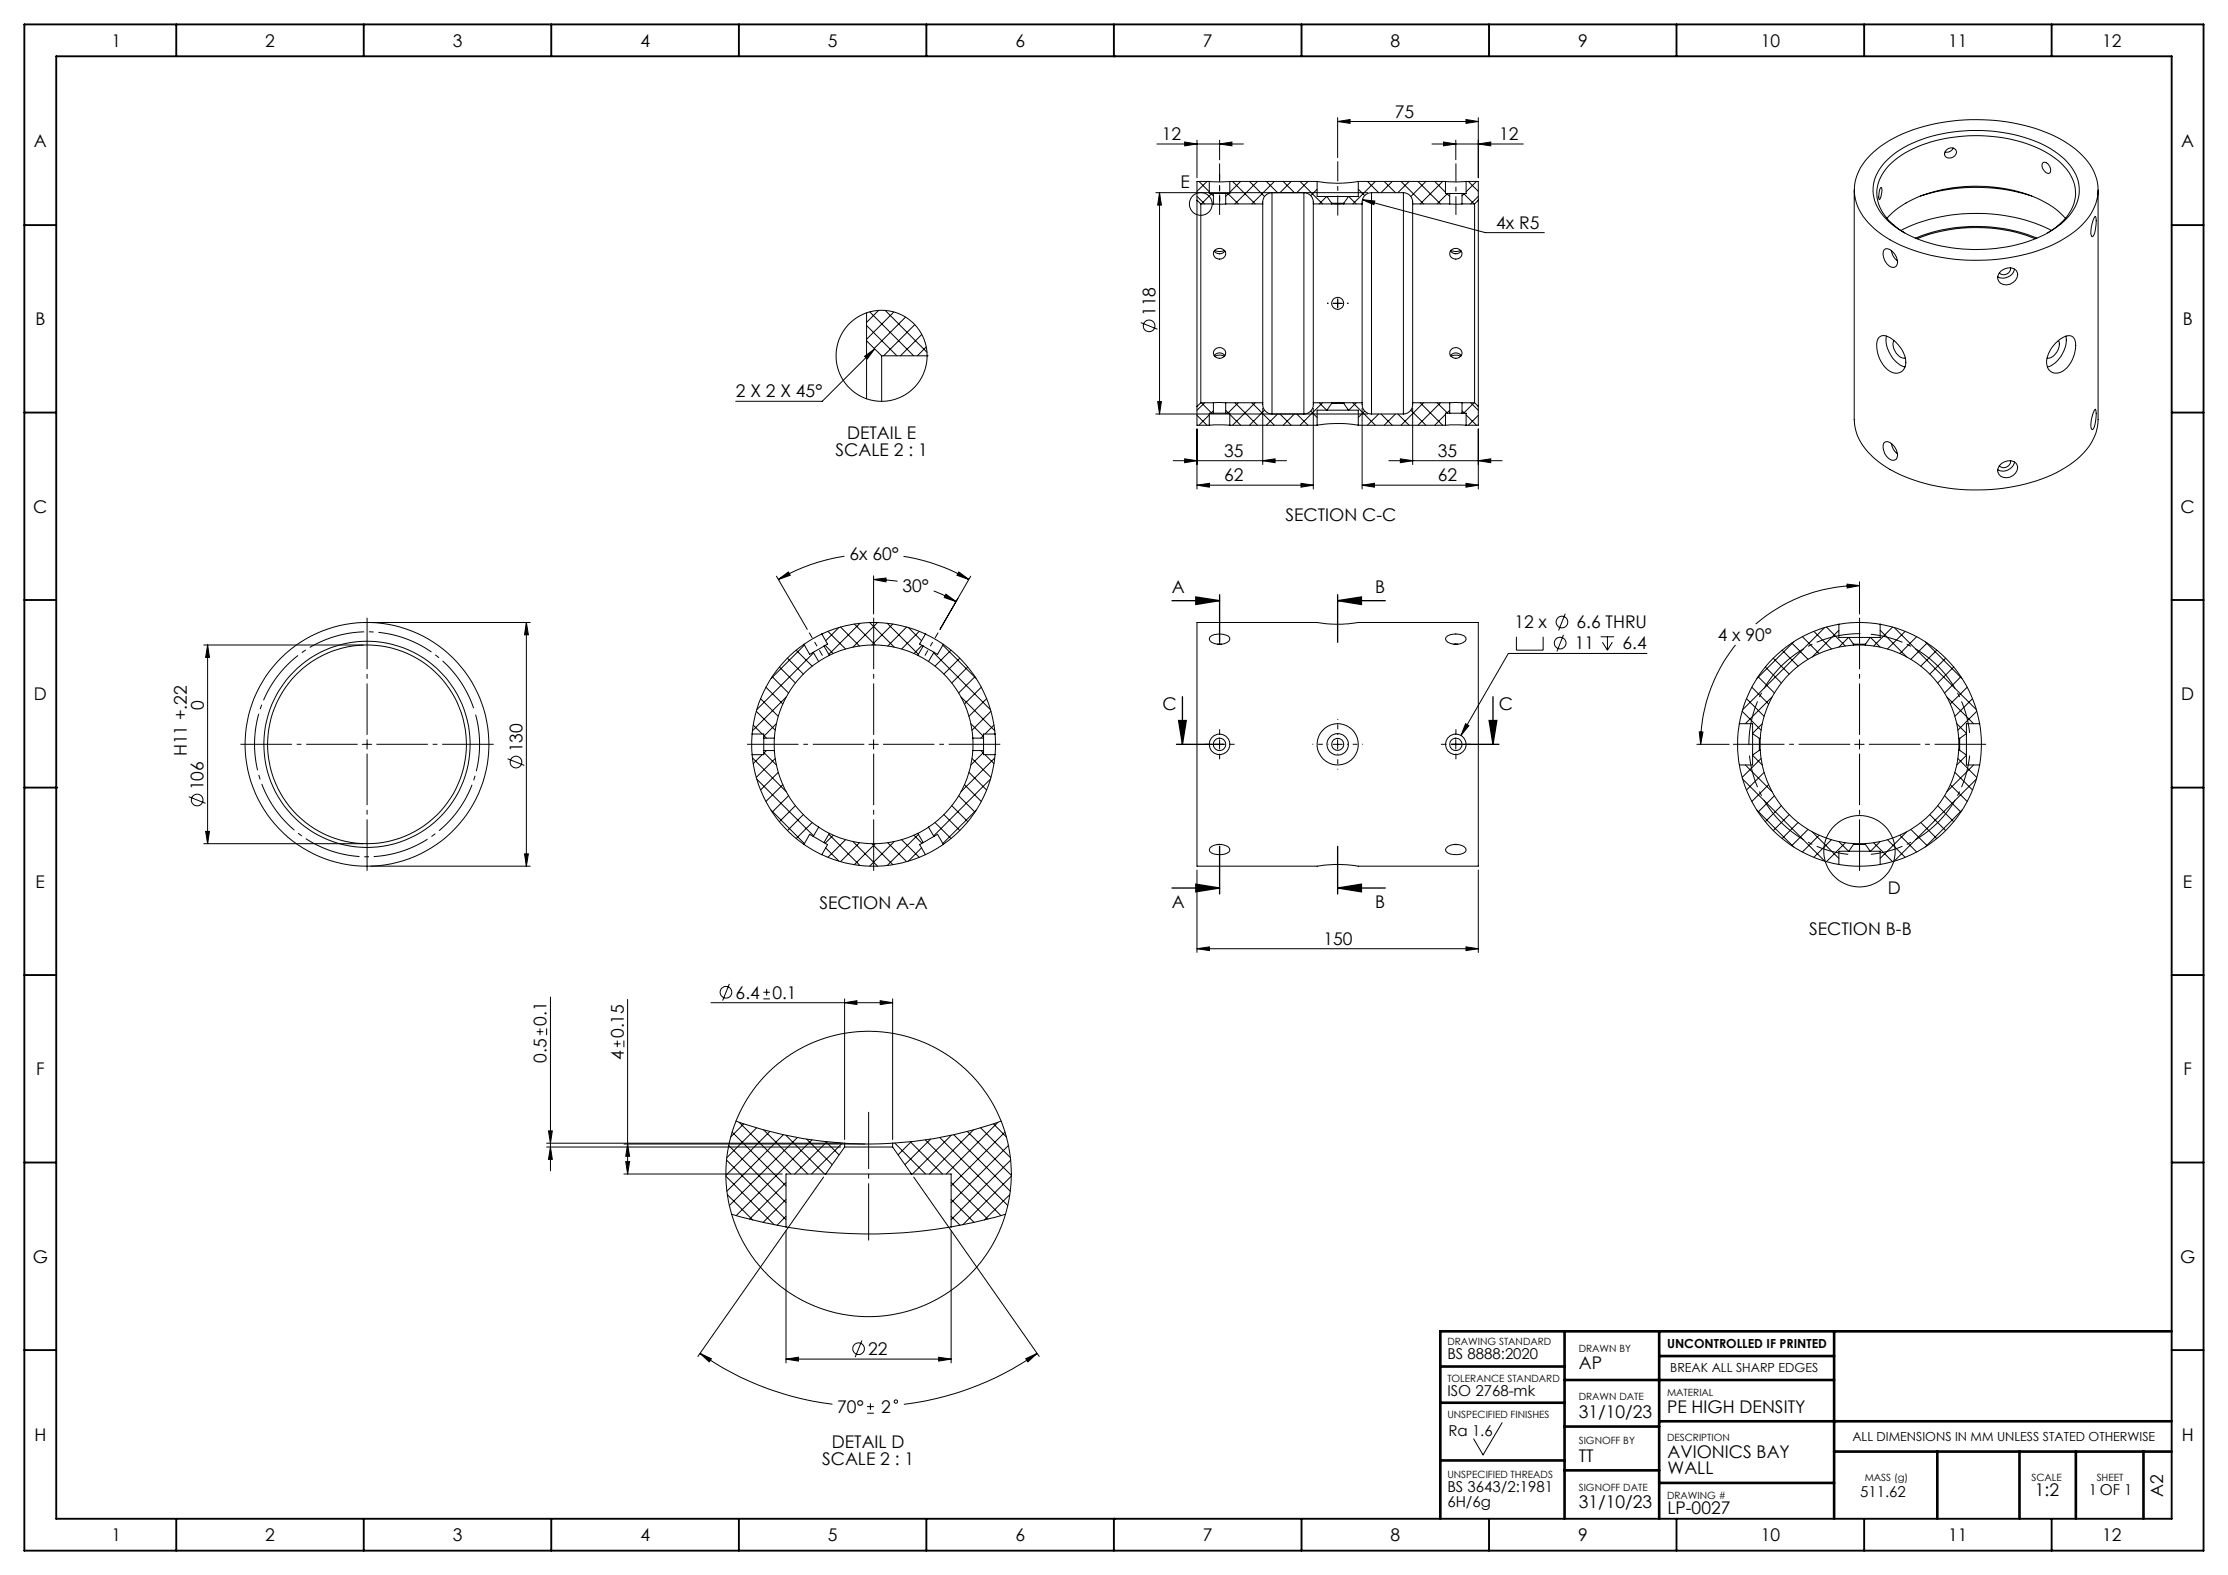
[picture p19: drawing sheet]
<svg xmlns="http://www.w3.org/2000/svg" width="420mm" height="297mm" viewBox="0 0 420 297" stroke-linecap="round" stroke-linejoin="round" font-family="sans-serif">
<defs><g id="words">
<g font-size="3.3">
<text x="21" y="8.8">1</text>
<text x="50" y="8.8">2</text>
<text x="85.4" y="8.8">3</text>
<text x="120.7" y="8.8">4</text>
<text x="156.1" y="8.8">5</text>
<text x="191.4" y="8.8">6</text>
<text x="226.8" y="8.8">7</text>
<text x="262.1" y="8.8">8</text>
<text x="297.5" y="8.8">9</text>
<text x="331.9" y="8.8">10</text>
<text x="367.3" y="8.8">11</text>
<text x="396.3" y="8.8">12</text>
<text x="262.9" y="22.2">75</text>
<text x="6.4" y="27.7">A</text>
<text x="219" y="26.4">12</text>
<text x="282.6" y="26.4">12</text>
<text x="411.2" y="27.7">A</text>
<text x="222.5" y="35.4">E</text>
<text x="282.1" y="43.1">4x R5</text>
<text x="217.8" y="59.6" transform="rotate(-90 217.8 59.6)">118</text>
<text x="6.7" y="61.3">B</text>
<text x="411.5" y="61.3">B</text>
<text x="138.7" y="74.9">2 X 2 X 45°</text>
<text x="159.7" y="82.8">DETAIL E</text>
<text x="157.5" y="86">SCALE 2 : 1</text>
<text x="230.8" y="86.1">35</text>
<text x="271" y="86.1">35</text>
<text x="230.8" y="90.8">62</text>
<text x="271" y="90.8">62</text>
<text x="6.3" y="96.6">C</text>
<text x="242.3" y="98.3">SECTION C-C</text>
<text x="411.1" y="96.6">C</text>
<text x="160.1" y="105.7">6x 60°</text>
<text x="170.1" y="111.5">30°</text>
<text x="220.9" y="111.7">A</text>
<text x="259.2" y="111.7">B</text>
<text x="285.5" y="118.5">12 x</text>
<text x="297.2" y="118.5">6.6 THRU</text>
<text x="296.8" y="122.5">11</text>
<text x="305.9" y="122.5">6.4</text>
<text x="323.8" y="120.9">4 x 90°</text>
<text x="6.4" y="132">D</text>
<text x="411.2" y="132">D</text>
<text x="38.4" y="133.8" transform="rotate(-90 38.4 133.8)">0</text>
<text x="219.2" y="133.8">C</text>
<text x="282.5" y="133.8">C</text>
<text x="35.2" y="142.6" transform="rotate(-90 35.2 142.6)">H11 +.22</text>
<text x="98.5" y="141.9" transform="rotate(-90 98.5 141.9)">130</text>
<text x="38.4" y="149" transform="rotate(-90 38.4 149)">106</text>
<text x="6.7" y="167.3">E</text>
<text x="411.5" y="167.3">E</text>
<text x="154.5" y="171.3">SECTION A-A</text>
<text x="220.9" y="171.2">A</text>
<text x="259.2" y="171.2">B</text>
<text x="355.9" y="168.5">D</text>
<text x="249.5" y="178.2">150</text>
<text x="341" y="176.3">SECTION B-B</text>
<text x="138.7" y="188.3">6.4</text>
<text x="145.6" y="188.3">0.1</text>
<text x="103" y="193.5" transform="rotate(-90 103 193.5)">0.1</text>
<text x="117.6" y="195.7" transform="rotate(-90 117.6 195.7)">0.15</text>
<text x="6.8" y="202.7">F</text>
<text x="103" y="200.4" transform="rotate(-90 103 200.4)">0.5</text>
<text x="117.6" y="199.9" transform="rotate(-90 117.6 199.9)">4</text>
<text x="411.6" y="202.7">F</text>
<text x="6.2" y="238">G</text>
<text x="411" y="238">G</text>
<text x="163.7" y="255.5">22</text>
<text x="297.6" y="258.2">AP</text>
<text x="157.8" y="266.4">70°</text>
<text x="166.1" y="266.4">2</text>
<text x="297.6" y="267.3">31/10/23</text>
<text x="314.3" y="266.5">PE HIGH DENSITY</text>
<text x="6.5" y="271.6">H</text>
<text x="156.8" y="273">DETAIL D</text>
<text x="297.6" y="275.6">TT</text>
<text x="314.4" y="274.8">AVIONICS BAY</text>
<text x="411.3" y="271.6">H</text>
<text x="155" y="276.2">SCALE 2 : 1</text>
<text x="314.4" y="278">WALL</text>
<text x="297.6" y="284.4">31/10/23</text>
<text x="314.3" y="285.4">LP-0027</text>
<text x="383.6" y="282">1:2</text>
<text x="407.8" y="282.2" transform="rotate(-90 407.8 282.2)">A2</text>
<text x="21" y="290.6">1</text>
<text x="50" y="290.6">2</text>
<text x="85.4" y="290.6">3</text>
<text x="120.7" y="290.6">4</text>
<text x="156.1" y="290.6">5</text>
<text x="191.4" y="290.6">6</text>
<text x="226.8" y="290.6">7</text>
<text x="262.1" y="290.6">8</text>
<text x="297.5" y="290.6">9</text>
<text x="331.9" y="290.6">10</text>
<text x="367.3" y="290.6">11</text>
<text x="396.3" y="290.6">12</text>
</g>
<g font-size="2.8">
<text x="272.8" y="256.3">BS 8888:2020</text>
<text x="272.8" y="263.2">ISO 2768-mk</text>
<text x="273.1" y="270.7">Ra 1.6</text>
<text x="272.8" y="281.3">BS 3643/2:1981</text>
<text x="393.8" y="281.9">1 OF 1</text>
<text x="272.8" y="284.2">6H/6g</text>
<text x="350.7" y="282.2">511.62</text>
</g>
<g font-size="2.4">
<text x="314.3" y="254.2">UNCONTROLLED IF PRINTED</text>
<text x="314.8" y="258.7">BREAK ALL SHARP EDGES</text>
<text x="349.2" y="271.7">ALL DIMENSIONS IN MM UNLESS STATED OTHERWISE</text>
</g>
<g font-size="1.9">
<text x="272.8" y="253.6">DRAWING STANDARD</text>
<text x="297.6" y="255">DRAWN BY</text>
<text x="272.8" y="260.6">TOLERANCE STANDARD</text>
<text x="297.6" y="263.9">DRAWN DATE</text>
<text x="314.3" y="263.2">MATERIAL</text>
<text x="272.8" y="267.3">UNSPECIFIED FINISHES</text>
<text x="297.6" y="272.3">SIGNOFF BY</text>
<text x="314.3" y="271.7">DESCRIPTION</text>
<text x="272.8" y="278.7">UNSPECIFIED THREADS</text>
<text x="297.6" y="281">SIGNOFF DATE</text>
<text x="351.5" y="279.3">MASS (g)</text>
<text x="382.9" y="279.3">SCALE</text>
<text x="395.2" y="279.3">SHEET</text>
<text x="314.3" y="282.6">DRAWING #</text>
</g>
</g></defs>
<g fill="none" stroke="#000" stroke-width=".19">
<path d="M217.9 36.3h39.9M218.1 27.2h16.3M218.6 36.3l.3 2.4h-.7zM218.6 36.3v41.8M223.3 26.8l2.3 .4-2.3 .3zM225.6 37l1.5 1.5M225.6 26.4v7.1M225.6 37.8v38.8M225.6 37.8l.8 .7M226 34.2l2 2M226.4 38.5v37.4M226.4 38.5h2.3"/>
<path d="M227.5 34.2l-1.9 1.9M228 34.2l1.8 .1 2-.1M228 34.2h-2.4v3.6M228 34.2v2.3h.7M228.3 36.5l.4 .4M228.4 36.5l-1.9 2M228.7 38.5h2.4M228.7 36.5h2.4M228.7 36.5v2M229.9 27.2l2.3-.4v.7zM229.9 26.4v3.7M231.1 38.5h6.9"/>
<path d="M231.1 36.5v2M231.5 36.5l1.9 2M231.6 36.5l-.5 .5M231.8 34.2h16.5M231.8 34.2v2.3h-.7M232.4 34.2l4.2 4.3M233.9 34.2l-2.1 2.1M235.5 34.2l2.9 2.9M237 34.2l-4.2 4.3M238 38.5v37.4M238 38.5a1.82 1.82 0 0 1 1.8-2.2v41.7a1.77 1.77 0 0 1-1.8-2.1M238.7 34.2l2.1 2.1"/>
<path d="M240.2 34.2l-4.2 4.3M241.9 34.2l2.1 2.1M243.4 34.2l-2.1 2.1M245.1 34.2l4.2 4.3M246.6 34.2l-2.2 2.1M247.6 38.5v37.4M247.6 38.5a1.78 1.78 0 0 0-1.8-2.1v41.6a1.77 1.77 0 0 0 1.8-2.1M247.6 38.5h3.4M248.2 34.2l.1 .1M248.3 35.7l-1.2 1.2M248.3 34.2a22.8 22.8 0 0 0 7.7 0M248.3 34.2v2.9h1.8"/>
<path d="M250.1 37.1l-1.4 1.4M250.1 37.1h4.1M250.1 37.1l.9 1.2M251 38.5h2.3M251 38.3h2.3M251 38.3v.2M252.2 22.9l2.3-.4v.8zM252.2 22.2v7.5M252.2 22.9h26.5M253.3 38.5h3.5M253.3 38.3v.2M254.2 37.1l-.9 1.2"/>
<path d="M254.3 37.1l1.3 1.4M256 35.7l1.2 1.1M256 34.2h16.5M256 34.2v2.9h-1.8M256.1 34.2l-.1 .1M256.7 36.8l-1.7 1.7M256.8 38.5v37.4M256.8 37.7l2.4 .2-.2 .7zM256.8 37.7l23.2 6.2h11.1M257.8 34.2l2.1 2.1M258.5 36.3a1.82 1.82 0 0 0-1.7 2.2M258.5 36.3v41.8"/>
<path d="M258.5 36.3h6.1M259.3 34.2l-2.5 2.5M260.9 34.2l2.2 2.1M262.5 34.2l-2.2 2.1M264.1 34.2l4.2 4.3M264.6 36.3a1.82 1.82 0 0 1 1.7 2.2M264.6 36.3v41.8M265.6 34.2l-2.1 2.1M266.3 38.5v37.4M266.3 38.5h7M267.3 34.2l4.2 4.3M268.8 34.2l-2.8 2.9"/>
<path d="M269.9 27.2h17.3M270.5 34.2l2 2.1M272 34.2l-4.3 4.3M272.1 26.8l2.3 .4-2.3 .3zM272.5 34.2l1.8 .1 2.1-.1M272.5 34.2v2.3h.8M272.7 36.5l.6 .5M272.9 36.5l-2 2M273.3 38.5h2.3M273.3 36.5h2.3M273.3 36.5v2M274.4 26.4v3.7"/>
<path d="M275.6 38.5h2.4M275.6 36.5v2M275.9 36.5l2 2M276.1 36.5l-.5 .4M276.4 22.5l2.3 .4-2.3 .4zM276.4 34.2h2.3v3.6M276.4 34.2v2.3h-.8M276.8 34.2l1.9 1.9M278 38.5v37.4M278.3 34.2l-1.9 2M278.7 37l-1.4 1.5M278.7 27.2l2.3-.4v.7z"/>
<path d="M278.7 37.8v38.8M278.7 37.8l-.7 .7M278.7 22.2v11.3M349.5 35.8v43.3a10.1 10.1 0 0 0 4.5 7.9 29.9 29.9 0 0 0 16.7 5.4 33.6 33.6 0 0 0 18.7-4.3 11.4 11.4 0 0 0 6.1-8.4v-43.9M352.6 29.2a25.3 25.3 0 0 1 14.3-6.2 35.1 35.1 0 0 1 22.3 3.7 12.3 12.3 0 0 1 6.2 7.7 9.5 9.5 0 0 1-3.9 8.9 29.3 29.3 0 0 1-17.4 5.8 33.1 33.1 0 0 1-18.6-4.4 11.8 11.8 0 0 1-5.9-7.8 9.1 9.1 0 0 1 3-7.7zM354.5 35.4l.1-.1a2.85 2.85 0 0 1-.3 2.4 3.2 3.2 0 0 1 .2-2.3zM355.2 30.7a20.1 20.1 0 0 1 11.9-5.7 30.2 30.2 0 0 1 19.6 3.1 10 10 0 0 1 5.2 7.2 8.4 8.4 0 0 1-4 7.4 26.2 26.2 0 0 1-15.8 4.4 26.6 26.6 0 0 1-14.7-4.3 8.5 8.5 0 0 1-4.2-8l.5-1.8 .7-1.2zM362.1 37a34.3 34.3 0 0 1 20.9 0M367 28.2a1.04 1.04 0 0 1 1.1-.3 1.04 1.04 0 0 1 .7 .9 1.26 1.26 0 0 1-.9 1 1.26 1.26 0 0 1-1.3-.5 1.03 1.03 0 0 1 .4-1.1zM368.2 27.9a1.42 1.42 0 0 1-1.6 .8M385.1 30.7a.94 .94 0 0 1 1.3 .7 .91 .91 0 0 1-.2 1.3 1.51 1.51 0 0 1-1.1-2zM163.4 59v5.3"/>
<path d="M164 58.8l8.2 8.3M165.6 58.5l-2.2 2.3M166.9 58.5l7.8 7.9M168.5 58.8l-5.1 5.2M170.7 59.8l-5.9 5.9M228.9 47.3a1.24 1.24 0 0 0 2 0M229 47.2l.9 .2 .9-.2M229 47.2a1.16 1.16 0 0 1 1.3-.3 1.16 1.16 0 0 1 .7 1.2 1.16 1.16 0 0 1-1.3 .7 1.16 1.16 0 0 1-.9-1.3zM251.3 57.2h1.8M252.2 56.3v1.8M273.4 47.3a1.24 1.24 0 0 0 2.1 0M273.5 47.2l.9 .2 1-.2"/>
<path d="M273.5 47.2a1.17 1.17 0 0 1 1.4-.3 1.17 1.17 0 0 1 .7 1.2 1.16 1.16 0 0 1-1.4 .7 1.16 1.16 0 0 1-.9-1.3zM355.2 47.1a1.09 1.09 0 0 1 1.5 .3 2.14 2.14 0 0 1 .7 2.8 1.22 1.22 0 0 1-1.7-.4 2.72 2.72 0 0 1-.5-2.7zM355.7 41.2a19.4 19.4 0 0 1 11.6-5.6 28.6 28.6 0 0 1 19 3l1.4 .9 1.6 1.7M356.5 47.3a3.1 3.1 0 0 0 1.2 1.9M358.3 43.5a32.9 32.9 0 0 1 28.4 0M359 43.9a9.9 9.9 0 0 1-5.2-6.8 8.1 8.1 0 0 1 3.9-7.3 26.5 26.5 0 0 1 17.6-4.1 22.3 22.3 0 0 1 13.4 5.2 7.1 7.1 0 0 1 .1 10.9l-1.1 1-1.7 1.1M361.1 44.9a30.9 30.9 0 0 1 22.9 0M361.4 45a30.6 30.6 0 0 1 22.3 0M377.3 51a1.87 1.87 0 0 1 3 .4 2.04 2.04 0 0 1-1.2 2.1 2.04 2.04 0 0 1-2.3-.5 1.5 1.5 0 0 1 .5-2zM379 50.5a1.24 1.24 0 0 1-.7 1.2 1.24 1.24 0 0 1-1.4-.3M379.7 50.7a2.22 2.22 0 0 1-3.1 1.5M394.9 40.9l.1-.1a5.6 5.6 0 0 1-.5 3.8h-.2a5.1 5.1 0 0 1 .6-3.7z"/>
<path d="M163 67.2l1.9-1.4-1.4 1.9zM163.4 64.3v10.9M163.4 64.3l2.8 2.8M163.4 61.4l5.7 5.7M164.9 65.8l-9.9 9.9h-16.3M166.2 67.1v8.6M166.2 67.1h8.6M172.4 61.2l-5.8 5.9M173.8 63.1l-4.1 4M174.6 65.4l-1.7 1.7M174.8 67.1h.1M215 60.8l3.2 1.3"/>
<path d="M217.9 78.1h39.9M218.2 75.7h.7l-.3 2.4zM225.6 78.3l1.9 1.9M225.6 76.6v3.6h2.4M226.4 75.9h2.3M226.4 75.9l-.8 .7M226.5 75.9l1.9 2M227.1 75.9l-1.5 1.5M228 78.2l-2 2M228.7 77.5l-.4 .4M228.7 75.9h2.4M228.7 77.9h2.4"/>
<path d="M228.7 77.9h-.7v2.3M228.7 75.9v2M228.9 67.1a1.24 1.24 0 0 1 2 0M229 65.9a1.09 1.09 0 0 1 1.6-.2 1.09 1.09 0 0 1 0 1.6 1.09 1.09 0 0 1-1.4 0 1.09 1.09 0 0 1-.2-1.4zM230.8 67.2l-1-.2-.8 .2M231.1 77.4l.5 .5M231.1 77.9h.7v2.3M231.1 75.9h6.9M231.1 75.9v2M231.8 78.1l2.1 2.1M232.8 75.9l4.2 4.3M233.4 75.9l-1.9 2"/>
<path d="M236 75.9l4.2 4.3M236.6 75.9l-4.2 4.3M238 77v10.6M238.4 77.3l-2.9 2.9M240.8 78.1l-2.1 2.1M241.3 78.1l2.1 2.1M244 78.1l-2.1 2.1M244.4 78.1l2.2 2.1M247.1 77.5l1.2 1.2M247.6 77v15.2M247.6 75.9h3.4M248.7 75.9l1.4 1.4"/>
<path d="M249.3 75.9l-4.2 4.3M250.1 77.3h4.1M250.1 77.3h-1.8v2.9M251 75.9h2.3M251 76.1h2.3M251 75.9v.2M251 76.1l-.9 1.2M253.3 75.9h3.5M253.3 75.9v.2M253.3 76.1l.9 1.2M254.2 77.3h1.8v2.9M255 75.9l4.3 4.3"/>
<path d="M255.6 75.9l-1.3 1.4M256.8 77v15.2M256.8 75.9a1.82 1.82 0 0 0 1.7 2.2M257.2 77.5l-1.2 1.2M258.5 78.1h6.1M259.9 78.1l-2.1 2.1M260.3 78.1l2.2 2.1M263.1 78.1l-2.2 2.1M263.5 78.1l2.1 2.1M266 77.3l2.8 2.9M266.3 77v10.6M266.3 75.9a1.82 1.82 0 0 1-1.7 2.2"/>
<path d="M266.3 75.9h7M267.7 75.9l4.3 4.3M268.3 75.9l-4.2 4.3M270.9 75.9l2 2M271.5 75.9l-4.2 4.3M272.5 78.1l-2 2.1M273.3 77.4l-.6 .5M273.3 75.9h2.3M273.3 77.9h2.3M273.3 77.9h-.8v2.3M273.3 75.9v2M273.4 67.1a1.24 1.24 0 0 1 2.1 0"/>
<path d="M273.5 65.9a1.09 1.09 0 0 1 1.6-.2 1.09 1.09 0 0 1 .1 1.6 1.14 1.14 0 0 1-1.3 .1 1.14 1.14 0 0 1-.6-1.2zM275.4 67.2l-1.1-.2-.8 .2M275.6 77.5l.5 .4M275.6 77.9h.8v2.3M275.6 75.9h2.4M275.6 75.9v2M276.4 78.2l1.9 2M277.3 75.9l1.4 1.5M277.9 75.9l-2 2M278 75.9l.7 .7M278.7 78.3l-1.9 1.9M278.7 76.6v3.6h-2.3"/>
<path d="M354.2 63.6a1.71 1.71 0 0 1 2.2 .2 5.5 5.5 0 0 1 2.8 5.2 1.93 1.93 0 0 1-3.4 .7 5.8 5.8 0 0 1-1.8-5.8zM355.6 63.4a5.6 5.6 0 0 0 3.5 5.8M357 64.2a2.63 2.63 0 0 0 2 3.3h.2M387.6 64.6l.9-.7a1.72 1.72 0 0 1 2.5-.1 5.6 5.6 0 0 1-2.7 6.5 1.9 1.9 0 0 1-2-.5 1.9 1.9 0 0 1-.5-1.9l.6-1.7zM388.1 64.2a2.67 2.67 0 0 1-2 3.3h-.2M389.4 63.4a5.6 5.6 0 0 1-3.4 5.8M394.9 77.2h.1a5.7 5.7 0 0 1-.5 3.8h-.2a5.1 5.1 0 0 1 .6-3.8zM221.2 86.9h21.3M223.3 86.5l2.3 .4-2.3 .3zM225.6 91.5l2.4-.4v.8zM225.6 80.9v11.3M225.6 91.5h22"/>
<path d="M228 80.2h3.8M231.8 80.2h16.5M238 86.9l2.4-.4v.7zM245.2 91.1l2.4 .4-2.4 .4zM248.3 80.1l-.1 .1M248.3 80.2a23.3 23.3 0 0 1 7.7 0M256 80.1l.1 .1M256 80.2h16.5M256.8 91.5l2.3-.4v.8zM256.8 91.5h21.9M261.8 86.9h21.4M264 86.5l2.3 .4-2.3 .3z"/>
<path d="M272.5 80.2h3.9M276.4 91.1l2.3 .4-2.3 .4zM278.7 86.9l2.3-.4v.7zM278.7 80.9v11.3M355.2 83.5a1.09 1.09 0 0 1 1.5 .3 2.17 2.17 0 0 1 .7 2.8 1.83 1.83 0 0 1-2.3-1.6l-.1-.6zM356.5 83.6a3.1 3.1 0 0 0 1.2 2M377.3 87.4a1.85 1.85 0 0 1 3 .4 2.03 2.03 0 0 1-1.2 2.1 2.03 2.03 0 0 1-2.3-.5 1.51 1.51 0 0 1 .5-2zM379 86.9a1.24 1.24 0 0 1-.7 1.1 1.24 1.24 0 0 1-1.4-.2M379.7 87.1a2.19 2.19 0 0 1-3.1 1.5M69.9 117.4h30.1M99.2 117.4l.4 2.3h-.7zM99.2 117.4v45.9"/>
<path d="M146.4 108.6l5.8 10.1M146.7 109.3l1.9-1.5 .4 .7zM154.9 119.5l-3.3 2M154.9 119.5a23 23 0 0 1 19.6 0M154.9 119.5l1.1 1.9-.7 .4M156.1 119l3.3 3.4M158.1 118.3l-2.5 2.5M158.4 118.2l3.6 3.6M159.2 104.9a35 35 0 0 0-12.5 4.4M161 117.6l4 4M162.1 117.5l-5.9 5.9M163.9 117.4l4.7 4.6"/>
<path d="M164.7 109.3l2.3-.3v.7zM164.7 109.3l4.5 .3M164.7 108.6v7.2M165.4 117.4l-4.6 4.6M167.2 117.5l5.9 5.9M168.3 117.6l-3.9 4M170.3 104.9a36.2 36.2 0 0 1 12.3 4.4M170.9 118.2l-3.6 3.6M171.2 118.3l2.5 2.5M173.3 119l-3.3 3.4M174.5 119.5l3.3 2M174.5 119.5l-1.1 1.9 .6 .4"/>
<path d="M176 111.4l2.1 .9 2.1 1.1M178.3 112l1.9 1.4-2.2-.7zM180.7 107.8l1.9 1.5-2.2-.8zM183 108.6l-5.8 10.1M225.6 117.4h22.7a23.3 23.3 0 0 0 7.7 0h22.7v45.9h-22.7a23 23 0 0 0-7.7 0h-22.7zM294.7 119.7l-1.2 3.1M295.1 115.7l-1.3 3.2M341.9 119l3.3 3.4M344 118.3l-15.5 15.5M344.3 118.2l3.6 3.6M346.6 117.7a23.2 23.2 0 0 1 7.8 0M346.6 117.7a23 23 0 0 0-18.7 18.8"/>
<path d="M346.6 117.7v2.5h1.9M346.6 118.8l-5 5.1M348.2 110.1l2.3 .3-2.3 .5zM350.5 110.4a30 30 0 0 0-19.5 7.3M350.5 109.7v6.1M354.4 117.7a23.1 23.1 0 0 1 18.8 18.8M354.4 117.7v2.5h-1.8M354.4 118.8l5 5.1M356.8 118.2l-3.6 3.6M357.1 118.3l15.5 15.5M359.1 119l-3.3 3.4M38.4 121.6h30.1"/>
<path d="M39.1 121.6l.4 2.4h-.7zM39.1 121.6v37.5M69.2 139.5v1.7M141.8 138.4v3.9M141.8 138.4h2.2v.8M142 136.7l1.7 1.7M142.6 134.1l3.5 3.6M143.4 131.7l3.3 3.4M144 138.7l.5 .5M144 139.2v2.3M144 139.2h2M144.4 129.6l3.2 3.1"/>
<path d="M145.6 127.6l3 3.1M146 139.2v2.3M146.3 136.5l-2.3 2.3M146.9 125.8l3 3M148.2 131.4l-6.3 6.4M148.4 124.1l3 3M150.1 122.6l3 3M151.6 121.5a22.9 22.9 0 0 0-9.8 16.9M151.6 121.5l1 1.9 .7-.4M151.6 121.6l-6.3 6.3M153.3 123l1 1.7M153.4 123.1l-10.7 10.7"/>
<path d="M154.3 124.7a18.9 18.9 0 0 0-8.3 14.5M155.3 121.8l-2 1.2M155.3 121.8l1 1.8M155.5 121.7l1.6 1.5M156.3 123.6l-2 1.1M156.3 123.6a18.8 18.8 0 0 1 16.7 0M164.7 139.5v1.7M173 123.6l2 1.1M173.8 121.7l-1.5 1.5M174 121.8l2.1 1.2M174 121.8l-1 1.8M175 124.7a18.7 18.7 0 0 1 8.4 14.5"/>
<path d="M176 123.1l10.7 10.7M176.1 123l-1.1 1.7M177.7 121.6l6.3 6.3M177.8 121.5a23 23 0 0 1 9.8 16.9M177.8 121.5l-1.1 1.9-.6-.4M179.3 122.6l-3 3M180.9 124.1l-3 3M181.2 131.4l6.3 6.4M182.4 125.8l-3 3M183 136.5l2.4 2.3M183.4 139.2v2.3M183.4 139.2h2"/>
<path d="M183.8 127.6l-3.1 3.1M185 129.6l-3.2 3.1M185.4 138.7l-.5 .5M185.4 139.2v2.3M186 131.7l-3.3 3.4M186.8 134.1l-3.6 3.6M187.4 136.7l-1.7 1.7M187.6 138.4v3.9M187.6 138.4h-2.2v.8M228.1 120.1a3.3 3.3 0 0 1 3.5-.2l.2 .3a1.05 1.05 0 0 1-1.1 1.2 2.75 2.75 0 0 1-2.6-.6l-.1-.4zM229.5 121.5h.8M229.9 139.5v1.7"/>
<path d="M252.2 139.5v1.7M272.6 120.1a2.99 2.99 0 0 1 3.7 .1l.1 .4a2.52 2.52 0 0 1-3.5 .5l-.4-.7zM274.1 121.5h.7M274.4 139.5v1.7M276.3 136.5l.6 .3-1.5 1.9zM285.9 120.1v2.5h5v-2.5M301.7 120.1h2.6M302.1 121.1l.9 1.5M303 120.1v2.5M303.9 121.1l-.9 1.5M310.5 123.2h-26.2l-8.9 15.5M320.3 138h.7l-.4 2.3z"/>
<path d="M327.2 121.6a30.3 30.3 0 0 0-6.6 18.7M327.9 136.5a23.4 23.4 0 0 0 0 7.7M327.9 136.5h2.5v1.8M328.4 134.1l3.6 3.6M329.2 131.7l3.4 3.4M330.2 129.6l3.2 3.1M330.4 138.3v4.1M330.4 138.3l1.3 .9M331.4 127.6l3.1 3.1M331.7 139.2v2.3M331.7 139.2h.1M331.8 139.2v2.3"/>
<path d="M332.2 136.5l-1.8 1.8M332.8 125.8l3 3M334 131.4l-5 5.1M334.3 124.1l3 3M335.9 122.6l3.1 3M337.8 121.2l3 3.1M338.1 121l-6.9 6.9M339.8 120l3.1 3.2M348.5 120.2l-1.9 1.8M348.5 120.2h4.1M348.5 120.2l.9 1.3M349.4 121.5h2.3"/>
<path d="M349.4 121.6h2.3M349.4 121.6a18.8 18.8 0 0 0-17.6 17.6M349.4 121.5v.1M350.5 139.5v1.7M351.7 121.6a18.8 18.8 0 0 1 17.5 17.6M351.7 121.5v.1M352.6 120.2l-.9 1.3M352.6 120.2l1.8 1.8M361.3 120l-3.2 3.2M362.9 121l7 6.9M363.3 121.2l-3.1 3.1M365.1 122.6l-3 3"/>
<path d="M366.8 124.1l-3 3M367 131.4l5 5.1M368.3 125.8l-3 3M368.9 136.5l1.8 1.8M369.2 139.2v2.3M369.2 139.2h.2M369.4 139.2v2.3M369.6 127.6l-3 3.1M370.7 138.3v4.1M370.7 138.3l-1.3 .9M370.8 129.6l-3.2 3.1M371.8 131.7l-3.3 3.4"/>
<path d="M372.6 134.1l-3.5 3.6M373.2 136.5a23.5 23.5 0 0 1 0 7.7M373.2 136.5h-2.5v1.8M35.6 150.2l3.1 1.3M38.4 159.1h30.1M38.8 156.8h.7l-.4 2.3zM68.3 140.3h1.8M95.7 143.1l3.1 1.2M141.8 142.3a23 23 0 0 0 9.8 16.9M141.9 142.9l6.3 6.4M142.7 146.9l10.7 10.7M143.7 142.3l-1.7 1.7"/>
<path d="M144 141.9l2.3 2.3M144 141.5v.8h-2.2M144 141.5h2M144.5 141.5l-.5 .5M145.3 152.7l6.3 6.4M146 141.5a18.8 18.8 0 0 0 8.3 14.5M146.1 143l-3.5 3.6M146.7 145.6l-3.3 3.4M147.6 148l-3.2 3.1M148.6 150l-3 3.1M149.9 151.9l-3 3M151.4 153.6l-3 3"/>
<path d="M151.6 159.2l3.3 1.9M153.1 155.1l-3 3M153.3 157.7l2 1.2M153.3 157.7l-.7-.4-1 1.9M154.3 156l2 1.1M154.3 156l-1 1.7M155.3 158.9l.7 .4-1.1 1.8M155.6 159.9l2.5 2.5M156.2 157.3l5.9 5.9M156.3 157.1a18.8 18.8 0 0 0 16.7 0M156.3 157.1l-1 1.8M157.1 157.5l-1.6 1.5"/>
<path d="M159.4 158.3l-3.3 3.3M160.8 158.7l4.6 4.6M162 158.9l-3.6 3.6M163.8 140.3h1.8M164.4 159.1l3.9 3.9M165 159.1l-4 3.9M167.3 158.9l3.6 3.6M168.6 158.7l-4.7 4.6M170 158.3l3.3 3.3M172.3 157.5l1.5 1.5M173 157.1l1 1.8M173.1 157.3l-5.9 5.9"/>
<path d="M173.7 159.9l-2.5 2.5M174 158.9l-.6 .4 1.1 1.8M175 156l-2 1.1M175 156l1.1 1.7M176.1 157.7l-2.1 1.2M176.1 157.7l.6-.4 1.1 1.9M176.3 155.1l3 3M177.8 159.2l-3.3 1.9M177.9 153.6l3 3M179.4 151.9l3 3M180.7 150l3.1 3.1M181.8 148l3.2 3.1"/>
<path d="M182.7 145.6l3.3 3.4M183.2 143l3.6 3.6M183.4 141.5a18.6 18.6 0 0 1-8.4 14.5M183.4 141.5h2M184 152.7l-6.3 6.4M184.9 141.5l.5 .5M185.4 141.9l-2.4 2.3M185.4 141.5v.8h2.2M185.7 142.3l1.7 1.7M186.7 146.9l-10.7 10.7M187.5 142.9l-6.3 6.4M187.6 142.3a22.9 22.9 0 0 1-9.8 16.9"/>
<path d="M228.4 159.6a2.79 2.79 0 0 1 3.4 .4v.4a2.66 2.66 0 0 1-2.9 .6l-.8-.4-.1-.3 .1-.4zM229 140.3h1.8M229.5 159.3h.7M251.3 140.3h1.8M272.6 159.9a2.62 2.62 0 0 1 3.7 .1l.1 .4a2.66 2.66 0 0 1-3 .6l-.8-.4-.1-.3zM273.6 140.3h1.7M274.1 159.3h.7M319.9 140.3h6.1M327.9 144.2a22.9 22.9 0 0 0 18.7 18.8M328.5 146.9l15.5 15.5M329 144.2l5 5.1M330.4 142.4v1.8h-2.5"/>
<path d="M330.4 142.4l1.8 1.8M331.2 152.7l6.9 7M331.7 141.5h.1M331.7 141.5l-1.3 .9M331.8 141.5a18.8 18.8 0 0 0 17.6 17.6M332 143l-3.6 3.6M332.6 145.6l-3.4 3.4M333.4 148l-3.2 3.1M334.5 150l-3.1 3.1M335.8 151.9l-3 3M337.3 153.6l-3 3M339 155.1l-3.1 3"/>
<path d="M340.8 156.4l-3 3.1M341.6 156.8l5 5M342.9 157.5l-3.1 3.2M345.2 158.3l-3.3 3.3M346.6 158.7l1.9 1.8M347.9 158.9l-3.6 3.6M349.4 159.2h2.3M349.4 159.1h2.3M349.4 159.1v.1M349.4 159.2l-.9 1.3M349.6 140.3h1.8M351.7 159.1v.1"/>
<path d="M351.7 159.2l.9 1.3M353.2 158.9l3.6 3.6M354.4 158.7l-1.8 1.8M355.8 158.3l3.3 3.3M358.1 157.5l3.2 3.2M359.4 156.8l-5 5M360.2 156.4l3.1 3.1M362.1 155.1l3 3M363.8 153.6l3 3M365.3 151.9l3 3M366.6 150l3 3.1M367.6 148l3.2 3.1"/>
<path d="M368.5 145.6l3.3 3.4M369.1 143l3.5 3.6M369.2 141.5a18.8 18.8 0 0 1-17.5 17.6M369.2 141.5h.2M369.4 141.5l1.3 .9M369.9 152.7l-7 7M370.7 142.4v1.8h2.5M370.7 142.4l-1.8 1.8M372 144.2l-5 5.1M372.6 146.9l-15.5 15.5M373.2 144.2a23 23 0 0 1-18.8 18.8M69.9 163.3h30.1"/>
<path d="M98.9 161h.7l-.4 2.3zM154.9 161.1a23 23 0 0 0 19.6 0M225.6 178.9l2.4-.4v.7zM225.6 164v15.6M225.6 178.9h53.1M276.4 178.5l2.3 .4-2.3 .3zM278.7 164v15.6M346.6 163a23.4 23.4 0 0 0 7.8 0M348.5 160.5h4.1M348.5 160.5h-1.9v2.5M352.6 160.5h1.8v2.5M101.2 194.5h1.2"/>
<path d="M101.8 193.9v1.3M103 193.9v1.3M103.8 188v32.8M115.7 196.8h1.3M116.4 196.2v1.2M117.6 196.2v1.2M118.3 188.4v33M134 189.1h34.3M137.5 185.5l-1.3 3.2M143.9 188.3h1.2M143.9 187.1h1.2M144.5 186.5v1.2"/>
<path d="M159.2 189.1l2.3-.4v.7zM159.2 188.3v26.6M165.9 188.7l2.4 .4-2.4 .3zM168.3 188.3v26.6M103 215.6h55.5M103 216.3h55.5M103.4 213.2h.7l-.3 2.4zM103.8 216.3l.3 2.3h-.7zM117.6 215.7h45.4M118 219h.7l-.4 2.4zM118.3 215.7l.4 2.3h-.7zM137 218.7l11.2 11.3"/>
<path d="M137.4 216l10.8 10.8M138 213.5l10.2 10.1M138.7 211.4a74 74 0 0 0 20.5 4.2M139.4 211.6l9.7 9.8M140.2 211.9l-2.4 2.5M142.6 212.7l-5.6 5.6M144 213l8.3 8.4M145.1 213.4l-8.3 8.2M147.7 214l-10.7 10.6M148.1 214.1l7.4 7.3M150.3 214.5l-12.8 12.8M152.1 214.8l4.8 4.8"/>
<path d="M153.1 214.9l-14.3 14.3M155.7 215.3l2.5 2.4M155.9 215.3l-6.1 6.1M158.8 215.5l-5.8 5.9M159.2 216.3h9.1M159.2 215.6a67.7 67.7 0 0 0 9.1 0M159.2 215.6v.7M159.2 216.3l-3.6 5.1M168.3 215.6v.7M168.3 216.3l3.5 5.1M168.7 215.5l5.8 5.9M171.6 215.3l6.1 6.1"/>
<path d="M171.8 215.3l-2.5 2.4M174.4 214.9l14.3 14.3M175.4 214.8l-4.8 4.8M177.2 214.5l12.8 12.8M179.3 214.1l-7.3 7.3M179.8 214l10.6 10.6M182.4 213.4l8.2 8.2M183.5 213l-8.3 8.4M184.9 212.7l5.6 5.6M187.3 211.9l2.4 2.5M188.1 211.6l-9.7 9.8M188.7 211.4a74 74 0 0 1-20.4 4.2"/>
<path d="M189.4 213.5l-10.1 10.1M190.1 216l-10.8 10.8M190.5 218.7l-11.2 11.3M117.6 221.4h29.9M136.8 221.8l9.2 9.1M137.1 225.3l4.8 4.7M137.9 228.9l6 1.6 4.3 .8M148.2 223l-6.9 6.9M148.2 226.2l-4.3 4.3M148.2 229.3l-1.7 1.7M148.2 232v25M148.2 231.3a92 92 0 0 0 31.1 0"/>
<path d="M155.3 221.9l-23.7 33.9M155.6 221.4h16.2M155.6 221.4h-7.4v9.9M171.8 221.4h7.5v9.9M172.2 221.9l23.7 33.9M179.3 229.3l1.7 1.7M179.3 226.2l4.3 4.3M179.3 223l6.9 6.9M179.3 232v25M189.5 228.9l-5.9 1.6-4.3 .8M190.3 225.3l-4.7 4.7M190.6 221.8l-9.1 9.1"/>
<path d="M132 255.2l2.1 1-.4 .6zM132 255.2a55.6 55.6 0 0 0 24.9 9.6M148.2 256.3l2.3-.4v.7zM148.2 256.3h31.1M162.5 252.7l-1.3 3.2M177 255.9l2.3 .4-2.3 .3zM193.4 256.2l2.1-1-1.7 1.6zM195.5 255.2a55.9 55.9 0 0 1-25.1 9.6M163.5 266.5h1.2M163.5 265.2h1.2M164.1 264.6v1.2M283.2 268.3l-3.6 6-1.8-3"/>
<circle cx="226.4" cy="38.5" r="2.15"/>
<circle cx="252.2" cy="57.2" r="1.13"/>
<circle cx="166.2" cy="67.1" r="8.6"/>
<circle cx="216.6" cy="61.5" r="1.1"/>
<circle cx="294.4" cy="117.3" r="1.09"/>
<circle cx="294.1" cy="121.3" r="1.1"/>
<circle cx="37.2" cy="150.8" r="1.1"/>
<circle cx="69.2" cy="140.4" r="19.4"/>
<circle cx="69.2" cy="140.3" r="23"/>
<circle cx="69.2" cy="140.3" r="18.7"/>
<circle cx="97.3" cy="143.7" r="1.11"/>
<circle cx="229.9" cy="140.3" r="1.17"/>
<circle cx="229.9" cy="140.4" r="1.95"/>
<circle cx="252.2" cy="140.4" r="2.03"/>
<circle cx="252.2" cy="140.4" r="1.13"/>
<circle cx="252.2" cy="140.3" r="3.9"/>
<circle cx="274.4" cy="140.3" r="1.17"/>
<circle cx="274.4" cy="140.4" r="1.95"/>
<circle cx="350.5" cy="160.5" r="6.7"/>
<circle cx="136.8" cy="187.1" r="1.09"/>
<circle cx="163.7" cy="221.4" r="26.9"/>
<circle cx="161.9" cy="254.3" r="1.1"/>
<circle cx="168.9" cy="264.3" r=".31"/>
</g>
<path d="M350.7 119.5a20.9 20.9 0 0 0-21 21" fill="none" stroke="#000" stroke-width=".19" stroke-dasharray="10.8 .9 .9 .9" stroke-dashoffset="2.3" stroke-linecap="butt"/>
<path d="M371.3 138.2a20.9 20.9 0 0 0-18.6-18.6M329.8 142.5a20.9 20.9 0 0 0 18.6 18.6M352.7 161.1a20.9 20.9 0 0 0 18.6-18.6" fill="none" stroke="#000" stroke-width=".19" stroke-dasharray="10.8 .9 .9 .9" stroke-dashoffset="4.6" stroke-linecap="butt"/>
<g fill="none" stroke="#000" stroke-width=".19" stroke-dasharray="10.8 .9 .9 .9" stroke-linecap="butt">
<path d="M250.4 57.2h-.2M252.2 57.2v-.9M252.2 57.2v.9M252.2 57.2h.9M252.2 57.2h-.9M253.9 57.2h.3M229.9 138.6v-1.1M274.5 138.6v-1.1M228.1 140.3h-1M229.9 142.1v1.1M231.7 140.3h1M272.7 140.3h-1.1"/>
<path d="M274.5 142.1v1.1M276.2 140.3h1.1"/>
</g>
<path d="M89.5 134.1a21.2 21.2 0 0 0-35.6-8.5 21.2 21.2 0 0 0 9.8 35.2 21.2 21.2 0 0 0 26.1-25.6l-.3-1.1" fill="none" stroke="#000" stroke-width=".19" stroke-dasharray="10.8 .9 .9 .9" stroke-dashoffset="-.6" stroke-linecap="butt"/>
<g fill="none" stroke="#000" stroke-width=".25">
<path d="M220.9 113.3h9M225.4 112.6l4.5 .7-4.5 .7zM229.9 112.1v9M252.2 113.3h8.9M252.2 112.1v9M252.2 113.3l4.4-.7v1.4zM222.2 135.9h1.4l-.7 4.4zM222.9 131.4v8.9M280.7 135.9h1.5l-.8 4.4zM281.4 131.4v8.9M221.8 140.3h9M229.9 159.6v9"/>
<path d="M252.2 159.6v9M273.6 140.3h9M220.9 167.4h9M225.4 166.7l4.5 .7-4.5 .8zM252.2 167.4h8.9M252.2 167.4l4.4-.7v1.5z"/>
</g>
<path d="M252.2 138.6v-3M250.4 140.3h-3M252.2 142.1v3M253.9 140.3h3.1" fill="none" stroke="#000" stroke-width=".19" stroke-dasharray="10.8 .9 .9 .9" stroke-dashoffset="10.6" stroke-linecap="butt"/>
<path d="M229.9 37.9v-5.1M155 123.6l-2.5-4.3M174.3 123.6l2.5-4.3" fill="none" stroke="#000" stroke-width=".19" stroke-dasharray="10.8 .9 .9 .9" stroke-dashoffset="9.6" stroke-linecap="butt"/>
<path d="M69.2 138.6v-22.1M164.7 138.6v-22.1M350.5 138.6v-22.1M67.4 140.3h-22.1M69.2 142.1v22.1M71 140.3h22.1M162.9 140.3h-22.1M164.7 142.1v22.1M166.5 140.3h22.1M348.8 140.3h-22.1M350.5 142.1v22.1M352.3 140.3h22.1" fill="none" stroke="#000" stroke-width=".19" stroke-dasharray="10.8 .9 .9 .9" stroke-dashoffset="1.1" stroke-linecap="butt"/>
<path d="M252.2 30.4v10.2" fill="none" stroke="#000" stroke-width=".19" stroke-dasharray="10.8 .9 .9 .9" stroke-dashoffset="7" stroke-linecap="butt"/>
<path d="M229.9 40.5v-9.7M274.5 40.5v-9.7" fill="none" stroke="#000" stroke-width=".19" stroke-dasharray="10.8 .9 .9 .9" stroke-dashoffset="7.3" stroke-linecap="butt"/>
<path d="M163.7 234.6v-25.7" fill="none" stroke="#000" stroke-width=".19" stroke-dasharray="10.8 .9 .9 .9" stroke-dashoffset="-.7" stroke-linecap="butt"/>
<g fill="none" stroke="#000" stroke-width=".35">
<path d="M4.6 4.6h410.8v287.8h-410.8zM10.6 10.6h398.8v275.8h-398.8zM33.2 4.6v6M68.6 4.6v6M103.9 4.6v6M139.3 4.6v6M174.6 4.6v6M210 10.6h.1M210 4.6v6M245.3 4.6v6M280.7 4.6v6M316 4.6v6"/>
<path d="M351.4 4.6v6M386.8 4.6v6M4.6 42.4h6M409.4 42.4h6M4.6 77.8h6M409.4 77.8h6M4.6 113.1h6M409.4 113.1h6M4.6 148.5h6M10.6 148.5h.1M409.4 148.5h.1M409.4 148.5h6"/>
<path d="M4.6 183.8h6M409.4 183.8h6M4.6 219.2h6M409.4 219.2h6M4.6 254.6h6M409.4 254.6h6M33.2 286.4v6M68.6 286.4v6M103.9 286.4v6M139.3 286.4v6M174.6 286.4v6M210 286.4h.1"/>
<path d="M210 286.4v6M245.3 286.4v6M280.7 286.4v6M316 286.4v6M351.4 286.4v6M386.8 286.4v6"/>
</g>
<g fill="none" stroke="#000" stroke-width=".49">
<path d="M271.5 257.7h23.4M294.9 251v35.4M312.8 251v35.4M312.8 255.7h32.9M345.7 251v35.4M409.4 251h-137.9v35.4M271.5 264.5h23.4M271.5 275.4h23.4M294.9 260.2h50.8M294.9 269h17.9M294.9 277.2h17.9M312.8 268h96.6"/>
<path d="M312.8 279.6h32.9M345.7 273.7h63.7M365.2 273.7v12.7M380.7 273.7v12.7M391.3 273.7v12.7M404.1 273.7v12.7"/>
</g>
<g fill="#000">
<path d="M229.9 27.2l2.3-.4v.7zM223.3 26.8l2.3 .4-2.3 .3zM278.7 86.9l2.3-.4v.7zM264 86.5l2.3 .4-2.3 .3zM276.4 91.1l2.3 .4-2.3 .4zM256.8 91.5l2.3-.4v.8z"/>
<path d="M252.2 22.9l2.3-.4v.8zM276.4 22.5l2.3 .4-2.3 .4z"/>
<path d="M272.1 26.8l2.3 .4-2.3 .3zM278.7 27.2l2.3-.4v.7zM223.3 86.5l2.3 .4-2.3 .3zM238 86.9l2.4-.4v.7zM225.6 91.5l2.4-.4v.8zM245.2 91.1l2.4 .4-2.4 .4z"/>
<path d="M99.2 117.4l.4 2.3h-.7zM98.9 161h.7l-.4 2.3zM39.1 121.6l.4 2.4h-.7zM38.8 156.8h.7l-.4 2.3zM218.6 36.3l.3 2.4h-.7zM218.2 75.7h.7l-.3 2.4z"/>
<path d="M225.4 112.6l4.5 .7-4.5 .7zM225.4 166.7l4.5 .7-4.5 .8zM252.2 113.3l4.4-.7v1.4zM252.2 167.4l4.4-.7v1.5zM280.7 135.9h1.5l-.8 4.4zM222.2 135.9h1.4l-.7 4.4z"/>
<path d="M276.3 136.5l-.9 2.2 1.5-1.9zM180.7 107.8l1.9 1.5-2.2-.8zM146.7 109.3l1.9-1.5 .4 .7zM178.3 112l1.9 1.4-2.2-.7zM164.7 109.3l2.3-.3v.7zM348.2 110.1l2.3 .3-2.3 .5zM320.3 138h.7l-.4 2.3zM256.8 37.7l2.2 .9 .2-.7zM132 255.2l2.1 1-.4 .6zM193.4 256.2l2.1-1-1.7 1.6zM163 67.2l1.9-1.4-1.4 1.9z"/>
<path d="M225.6 178.9l2.4-.4v.7zM276.4 178.5l2.3 .4-2.3 .3z"/>
<path d="M159.2 189.1l2.3-.4v.7zM165.9 188.7l2.4 .4-2.4 .3z"/>
<path d="M103.4 213.2h.7l-.3 2.4zM103.8 216.3l.3 2.3h-.7z"/>
<path d="M118 219h.7l-.4 2.4zM118.3 215.7l.4 2.3h-.7z"/>
<path d="M148.2 256.3l2.3-.4v.7zM177 255.9l2.3 .4-2.3 .3z"/>
</g>
<use href="#words"/>
</svg>
